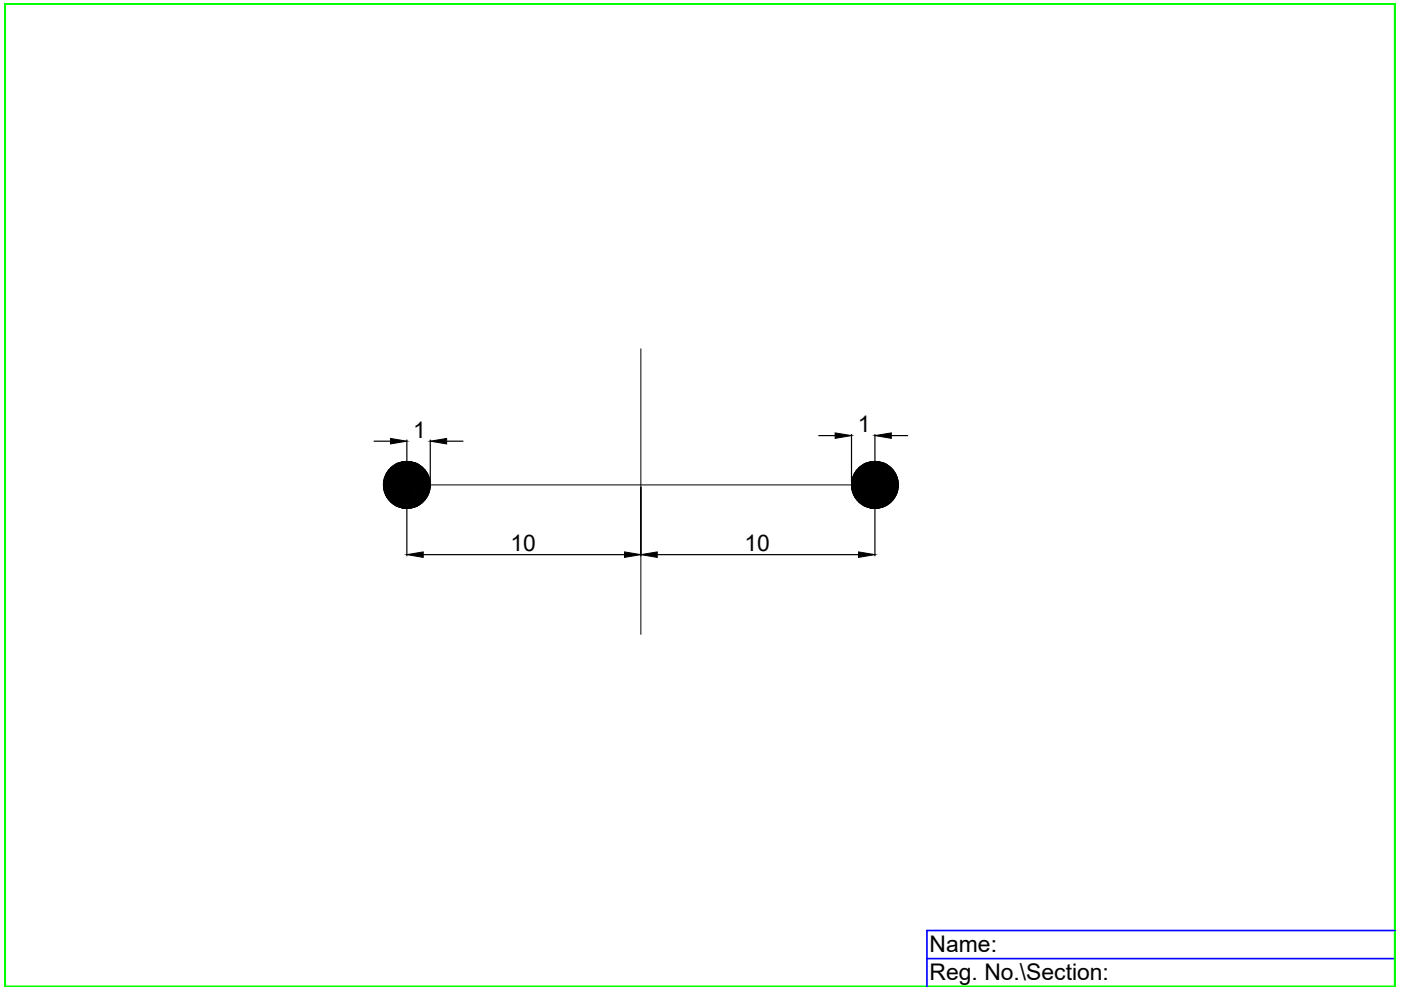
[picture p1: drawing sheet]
<svg xmlns="http://www.w3.org/2000/svg" width="297mm" height="210mm" viewBox="0 0 297 210" stroke-linecap="round" stroke-linejoin="round" font-family="sans-serif">
<defs><g id="words">
<g font-size="4.9">
<text x="87.6" y="92.8">1</text>
<text x="181.8" y="91.6">1</text>
<text x="108.2" y="116.8">10</text>
<text x="157.8" y="116.8">10</text>
<text x="197.1" y="201.8">Name:</text>
<text x="197.1" y="207.8">Reg. No.\Section:</text>
</g>
</g></defs>
<!-- layer: FVnTV -->
<path d="M1 .8h294.8v208.4h-294.8z" fill="none" stroke="#0f0" stroke-width=".5"/>
<!-- layer: TrueLengthLines -->
<path d="M295.8 197.3h-99.3v11.9M196.5 203.2h99.3" fill="none" stroke="#00f" stroke-width=".35"/>
<!-- layer: XYline -->
<path d="M135.9 74v60.5M86.3 102.8h99.2" fill="none" stroke="#000" stroke-width=".21"/>
<!-- layer: FVnTV -->
<g fill="#000" stroke="#000" stroke-width=".21">
<path d="M86 97.8l.9 .1zM85.6 97.9h1.3z"/>
<path d="M85.6 97.9l1.8 .1zM85.1 98h2.3z"/>
<path d="M85.1 98l2.7 .1zM84.7 98.1l.4-.1 2.7 .1z"/>
<path d="M84.7 98.1l3.5 .2-.4-.2zM84.3 98.3l.4-.2 3.5 .2z"/>
<path d="M84.3 98.3l4.3 .1-.4-.1zM83.9 98.4l.4-.1 4.3 .1z"/>
<path d="M83.9 98.4l5.1 .3-.4-.3zM83.5 98.7l.4-.3 5.1 .3z"/>
<path d="M83.5 98.7l5.9 .2-.4-.2zM83.2 98.9l.3-.2 5.9 .2z"/>
<path d="M83.2 98.9l6.5 .3-.3-.3zM82.8 99.2l.4-.3 6.5 .3z"/>
<path d="M82.8 99.2l7.2 .3-.3-.3zM82.8 99.2l7.2 .3h-7.5z"/>
<path d="M82.5 99.5l7.8 .4-.3-.4zM82.5 99.5l7.8 .4h-8.1z"/>
<path d="M82.2 99.9l8.3 .4-.2-.4zM82.2 99.9l8.3 .4h-8.5z"/>
<path d="M185.3 97.8l.9 .1zM184.8 97.9h1.4z"/>
<path d="M184.8 97.9l1.8 .1zM184.4 98h2.2z"/>
<path d="M184.4 98l2.6 .1zM184 98.1l.4-.1 2.6 .1z"/>
<path d="M184 98.1l3.4 .2-.4-.2zM183.6 98.3l.4-.2 3.4 .2z"/>
<path d="M183.6 98.3l4.3 .1-.5-.1zM183.2 98.4l.4-.1 4.3 .1z"/>
<path d="M183.2 98.4l5 .3-.3-.3zM182.8 98.7l.4-.3 5 .3z"/>
<path d="M182.8 98.7l5.8 .2-.4-.2zM182.4 98.9l.4-.2 5.8 .2z"/>
<path d="M182.4 98.9l6.5 .3-.3-.3zM182.1 99.2l.3-.3 6.5 .3z"/>
<path d="M182.1 99.2l7.1 .3-.3-.3zM182.1 99.2l7.1 .3h-7.4z"/>
<path d="M181.8 99.5l7.7 .4-.3-.4zM181.8 99.5l7.7 .4h-8z"/>
<path d="M181.5 99.9l8.3 .4-.3-.4zM181.5 99.9l8.3 .4h-8.6z"/>
<path d="M85.6 107.7h1.3zM85.6 107.7l.9 .1z"/>
<path d="M85.1 107.7h2.3zM85.1 107.7h1.8z"/>
<path d="M84.7 107.5l2.7 .2 .4-.2zM84.7 107.5l2.7 .2z"/>
<path d="M84.3 107.4l3.5 .1 .4-.1zM84.3 107.4l3.5 .1h-3.1z"/>
<path d="M83.9 107.2l4.3 .2 .4-.2zM83.9 107.2l4.3 .2h-3.9z"/>
<path d="M83.5 107l5.1 .2 .4-.2zM83.5 107l5.1 .2h-4.7z"/>
<path d="M83.2 106.7l5.8 .3 .4-.3zM83.2 106.7l5.8 .3h-5.5z"/>
<path d="M82.8 106.4l6.6 .3 .3-.3zM82.8 106.4l6.6 .3h-6.2z"/>
<path d="M82.5 106.1l7.2 .3 .3-.3zM82.5 106.1l7.2 .3h-6.9z"/>
<path d="M82.2 105.7l7.8 .4 .3-.4zM82.2 105.7l7.8 .4h-7.5z"/>
<path d="M82 100.3l8.7 .4-.2-.4zM82 100.3l8.7 .4h-8.9z"/>
<path d="M82 105.4l8.3 .3 .2-.3zM82 105.4l8.3 .3h-8.1z"/>
<path d="M81.8 100.7l9.1 .4-.2-.4zM81.8 100.7l9.1 .4h-9.3z"/>
<path d="M81.8 105l8.7 .4 .2-.4zM81.8 105l8.7 .4h-8.5z"/>
<path d="M81.6 101.1l9.4 .4-.1-.4zM81.6 101.1l9.4 .4h-9.5z"/>
<path d="M81.6 104.6l9.1 .4 .2-.4zM81.6 104.6l9.1 .4h-8.9z"/>
<path d="M81.5 101.5l9.6 .4-.1-.4zM81.5 101.5l9.6 .4h-9.7z"/>
<path d="M81.5 104.1l9.4 .5 .1-.5zM81.5 104.1l9.4 .5h-9.3z"/>
<path d="M81.4 101.9l9.8 .5-.1-.5zM81.4 101.9l9.8 .5h-9.9z"/>
<path d="M81.4 103.7l9.6 .4 .1-.4zM81.4 103.7l9.6 .4h-9.5z"/>
<path d="M81.3 102.4l9.9 .4v-.4zM81.3 102.4l9.9 .4h-9.9z"/>
<path d="M81.3 103.3l9.8 .4 .1-.4zM81.3 103.3l9.8 .4h-9.7z"/>
<path d="M81.3 102.8l9.9 .5v-.5zM81.3 102.8l9.9 .5h-9.9z"/>
<path d="M184.8 107.7h1.4zM184.8 107.7l.9 .1z"/>
<path d="M184.4 107.7h2.2zM184.4 107.7h1.8z"/>
<path d="M184 107.5l2.6 .2 .4-.2zM184 107.5l2.6 .2z"/>
<path d="M183.6 107.4l3.4 .1 .4-.1zM183.6 107.4l3.4 .1h-3z"/>
<path d="M183.2 107.2l4.2 .2 .5-.2zM183.2 107.2l4.2 .2h-3.8z"/>
<path d="M182.8 107l5.1 .2 .3-.2zM182.8 107l5.1 .2h-4.7z"/>
<path d="M182.4 106.7l5.8 .3 .4-.3zM182.4 106.7l5.8 .3h-5.4z"/>
<path d="M182.1 106.4l6.5 .3 .3-.3zM182.1 106.4l6.5 .3h-6.2z"/>
<path d="M181.8 106.1l7.1 .3 .3-.3zM181.8 106.1l7.1 .3h-6.8z"/>
<path d="M181.5 105.7l7.7 .4 .3-.4zM181.5 105.7l7.7 .4h-7.4z"/>
<path d="M181.2 100.3l8.8 .4-.2-.4zM181.2 100.3l8.8 .4h-9z"/>
<path d="M181.2 105.4l8.3 .3 .3-.3zM181.2 105.4l8.3 .3h-8z"/>
<path d="M181 100.7l9.1 .4-.1-.4zM181 100.7l9.1 .4h-9.2z"/>
<path d="M181 105l8.8 .4 .2-.4zM181 105l8.8 .4h-8.6z"/>
<path d="M180.9 101.1l9.4 .4-.2-.4zM180.9 101.1l9.4 .4h-9.6z"/>
<path d="M180.9 104.6l9.1 .4 .1-.4zM180.9 104.6l9.1 .4h-9z"/>
<path d="M180.7 101.5l9.7 .4-.1-.4zM180.7 101.5l9.7 .4h-9.8z"/>
<path d="M180.7 104.1l9.4 .5 .2-.5zM180.7 104.1l9.4 .5h-9.2z"/>
<path d="M180.6 101.9l9.8 .5v-.5zM180.6 101.9l9.8 .5h-9.8z"/>
<path d="M180.6 103.7l9.7 .4 .1-.4zM180.6 103.7l9.7 .4h-9.6z"/>
<path d="M180.6 102.4l9.9 .4-.1-.4zM180.6 102.4l9.9 .4h-10z"/>
<path d="M180.6 103.3l9.8 .4v-.4zM180.6 103.3l9.8 .4h-9.8z"/>
<path d="M180.5 102.8l9.9 .5 .1-.5zM180.5 102.8l9.9 .5h-9.8z"/>
</g>
<!-- layer: 0 -->
<g fill="none" stroke="#000" stroke-width=".25">
<circle cx="86.3" cy="102.8" r="5"/>
<circle cx="185.5" cy="102.8" r="5"/>
</g>
<!-- layer: DimensionLine -->
<g fill="none" stroke="#000" stroke-width=".25">
<path d="M79.3 93.5h3.5M86.3 93.3v9M91.2 93.3v9M94.7 93.5h3.5M173.6 92.4h3.5M180.5 92.1v10.2M185.5 92.1v10.2M189 92.4h3.4M86.3 103.3v14.5M89.7 117.6h42.7M135.9 103.3v14.5M139.3 117.6h42.7"/>
<path d="M185.5 103.3v14.5"/>
</g>
<path d="M82.8 93l3.5 .5-3.5 .6zM91.2 93.5l3.5-.5v1.1zM177.1 91.8l3.4 .6-3.4 .5zM185.5 92.4l3.5-.6v1.1zM86.3 117.6l3.4-.6v1.2zM132.4 117l3.5 .6-3.5 .6zM135.9 117.6l3.4-.6v1.2zM182 117l3.5 .6-3.5 .6z" fill="#000" stroke="#000" stroke-width=".21"/>
<use href="#words"/>
</svg>
